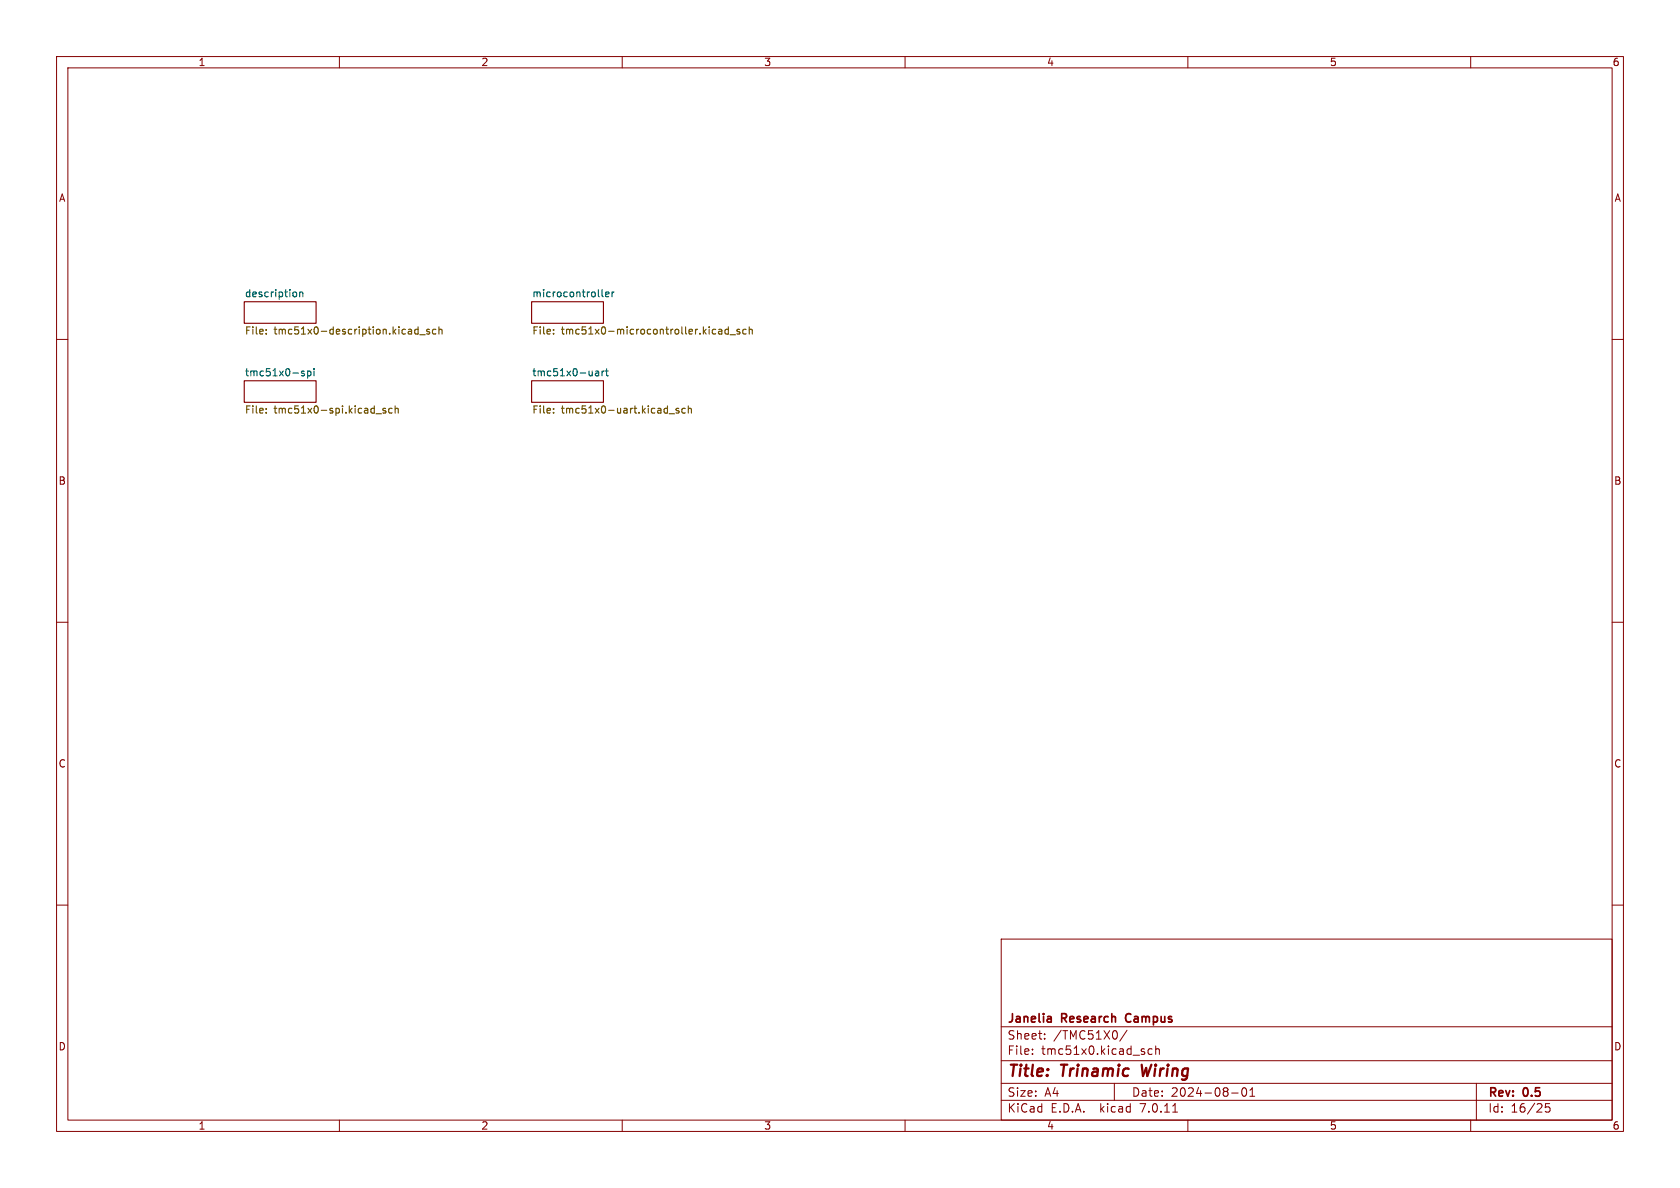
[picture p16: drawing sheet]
<svg xmlns="http://www.w3.org/2000/svg" width="297mm" height="210mm" viewBox="0 0 297 210" stroke-linecap="round" stroke-linejoin="round" font-family="sans-serif">
<defs><g id="words">
<g font-size="2.8" fill="#840000">
<text x="178" y="190.9">Title:</text>
<text x="187.7" y="190.9">Trinamic</text>
<text x="202.6" y="190.9">Wiring</text>
</g>
<g font-size="2.1" fill="#840000">
<text x="178" y="184">Sheet:</text>
<text x="178" y="181.2">Janelia</text>
<text x="186.2" y="184">/TMC51X0/</text>
<text x="187.7" y="181.2">Research</text>
<text x="199.7" y="181.2">Campus</text>
<text x="178" y="186.7">File:</text>
<text x="184.1" y="186.7">tmc51x0.kicad_sch</text>
<text x="178" y="196.9">KiCad</text>
<text x="178" y="194.1">Size:</text>
<text x="184.7" y="194.1">A4</text>
<text x="185.7" y="196.9">E.D.A.</text>
<text x="194.6" y="196.9">kicad</text>
<text x="200" y="194.1">Date:</text>
<text x="201.8" y="196.9">7.0.11</text>
<text x="207" y="194.1">2024-08-01</text>
<text x="263" y="194.3">Rev:</text>
<text x="263" y="196.9">Id:</text>
<text x="267.1" y="196.9">16/25</text>
<text x="269.4" y="194.3">0.5</text>
</g>
<g font-size="1.8" fill="#840000">
<text x="35" y="11.9">1</text>
<text x="85" y="11.9">2</text>
<text x="135" y="11.9">3</text>
<text x="185" y="11.9">4</text>
<text x="235" y="11.9">5</text>
<text x="285" y="11.9">6</text>
<text x="10.3" y="35.9">A</text>
<text x="285.3" y="35.9">A</text>
<text x="10.3" y="85.9">B</text>
<text x="285.3" y="85.9">B</text>
<text x="10.3" y="135.9">C</text>
<text x="285.3" y="135.9">C</text>
<text x="10.3" y="185.9">D</text>
<text x="285.3" y="185.9">D</text>
<text x="35" y="199.9">1</text>
<text x="85" y="199.9">2</text>
<text x="135" y="199.9">3</text>
<text x="185" y="199.9">4</text>
<text x="235" y="199.9">5</text>
<text x="285" y="199.9">6</text>
</g>
<g font-size="1.8" fill="#006464">
<text x="43.2" y="52.6">description</text>
<text x="94" y="52.6">microcontroller</text>
<text x="43.2" y="66.6">tmc51x0-spi</text>
<text x="94" y="66.6">tmc51x0-uart</text>
</g>
<g font-size="1.8" fill="#725600">
<text x="43.2" y="59.6">File:</text>
<text x="48.5" y="59.6">tmc51x0-description.kicad_sch</text>
<text x="94" y="59.6">File:</text>
<text x="99.3" y="59.6">tmc51x0-microcontroller.kicad_sch</text>
<text x="43.2" y="73.6">File:</text>
<text x="48.5" y="73.6">tmc51x0-spi.kicad_sch</text>
<text x="94" y="73.6">File:</text>
<text x="99.3" y="73.6">tmc51x0-uart.kicad_sch</text>
</g>
</g></defs>
<g fill="none" stroke="#840000" stroke-width=".18">
<path d="M10 10h277v190h-277zM12 12h273v186h-273zM60 10v2M110 10v2M160 10v2M210 10v2M260 10v2M10 60h2M285 60h2M10 110h2M285 110h2M10 160h2"/>
<path d="M285 160h2M177 166h108v32h-108zM60 198v2M110 198v2M160 198v2M177 194.5h108M177 191.5h108M177 187.5h108M177 181.5h108M182.5 186.3v.1M182.5 185.5v.1M184.7 183.6v.1"/>
<path d="M184.7 182.8v.1M197 191.5v3M199.2 182.1l-1.2 2M203.7 185.5l-.5-.1-.2 .3v.4l.1 .2h.6M204.3 185.5l.2-.1 .4 .1 .1 .9M204.3 184.9v1.5M207.3 196.6h.9M210 198v2M217.7 193.2h1.2M219.7 192.4l.2-.1a.81 .81 0 0 1 .6 .6 .81 .81 0 0 1-.3 .8l-.2 .1a.81 .81 0 0 1-.3-1.4zM221 193.8h.8M221 192.7l.4-.4v1.5"/>
<path d="M260 198v2M261 191.5v6.5M274 195.1h-.8v.7l.2-.1h.5l.1 .3v.5l-.3 .1-.5-.1"/>
</g>
<path d="M201.8 188.2l.3 2 .5-1.4" fill="none" stroke="#840000" stroke-width=".4"/>
<path d="M185.6 179.7l.2 .2v.8M199.1 179.4l-.1 .4 .1 .7M185.8 180.6l-.1 .1M185.8 180l-.1 .1" fill="none" stroke="#840000" stroke-width=".3"/>
<g fill="#fff" stroke="#fff" stroke-width=".18">
<path d="M43.2 53.3h12.7v3.9h-12.7z"/>
<path d="M94 53.3h12.7v3.9h-12.7z"/>
<path d="M94 67.3h12.7v3.8h-12.7z"/>
<path d="M43.2 67.3h12.7v3.8h-12.7z"/>
</g>
<path d="M43.2 53.3h12.7v3.9h-12.7zM94 53.3h12.7v3.9h-12.7zM43.2 67.3h12.7v3.8h-12.7zM94 67.3h12.7v3.8h-12.7z" fill="none" stroke="#840000" stroke-width=".2"/>
<g fill="none" stroke="#006464" stroke-width=".2">
<path d="M52.2 51.6l.2 .3v.3l-.2 .3M53 51.7l.2-.1 .3 .1v.8M53 51.6v.9M106.4 51.2v1.1l.2 .2M107.1 52l.6-.1-.1-.2-.4-.1-.1 .2v.6h.5M108.2 51.6v.9M108.6 51.6l-.4 .3M53.8 65.6h-.3l-.2 .2 .1 .1 .4 .2v.3h-.5M54.4 65.6h.3l.3 .2-.1 .6h-.5M54.4 65.6v1.3M55.5 65.2v.1M55.5 65.6v.8"/>
<path d="M105.3 65.6h.5v.8M105.8 65.9h-.4l-.2 .2 .2 .3h.4M106.4 65.6v.8M106.8 65.6l-.4 .2M107.1 65.6h.4M107.2 65.2v1.1l.3 .1"/>
</g>
<g fill="none" stroke="#725600" stroke-width=".2">
<path d="M47.1 58.9v.2M47.1 58.3v.1M73.9 57.8v1.3M73.9 58.3l-.4-.1-.2 .2 .1 .6h.5M74.2 59.2h1M75.9 58.3l-.3-.1-.2 .2 .1 .2 .4 .1v.3h-.5M77.1 58.3l-.4-.1-.2 .2 .1 .6h.5M77.6 58.3l.2-.1 .3 .1v.8M77.6 57.8v1.3M97.9 58.9v.2M97.9 58.3v.1M127.1 59h.5"/>
<path d="M127.1 58.3h.5v.8M127.6 58.5l-.5 .1M128.8 58.3l-.4-.1-.2 .2 .1 .6h.5M128.8 57.8v1.3M129.1 59.2h.9M130.8 58.3l-.3-.1-.2 .2v.2l.5 .1v.3h-.5M131.9 58.3l-.4-.1-.2 .2 .1 .6h.5M132.5 58.3l.1-.1 .3 .1 .1 .8M132.5 57.8v1.3M47.1 72.2v.2M47.1 72.9v.1M66.5 73.1h.9"/>
<path d="M68.2 72.2h-.3l-.2 .2v.1l.5 .2v.3h-.5M69.3 72.2h-.3l-.3 .2 .1 .6h.5M69.9 72.3l.1-.1h.3l.1 .8M69.9 71.8v1.2M97.9 72.2v.2M97.9 72.9v.1M118.3 73.1h1M120 72.2h-.3l-.2 .2 .1 .1 .4 .2v.3h-.5M121.1 72.2h-.3l-.3 .2 .2 .6h.4M121.7 72.3l.2-.1h.3v.8M121.7 71.8v1.2"/>
</g>
<use href="#words"/>
</svg>
